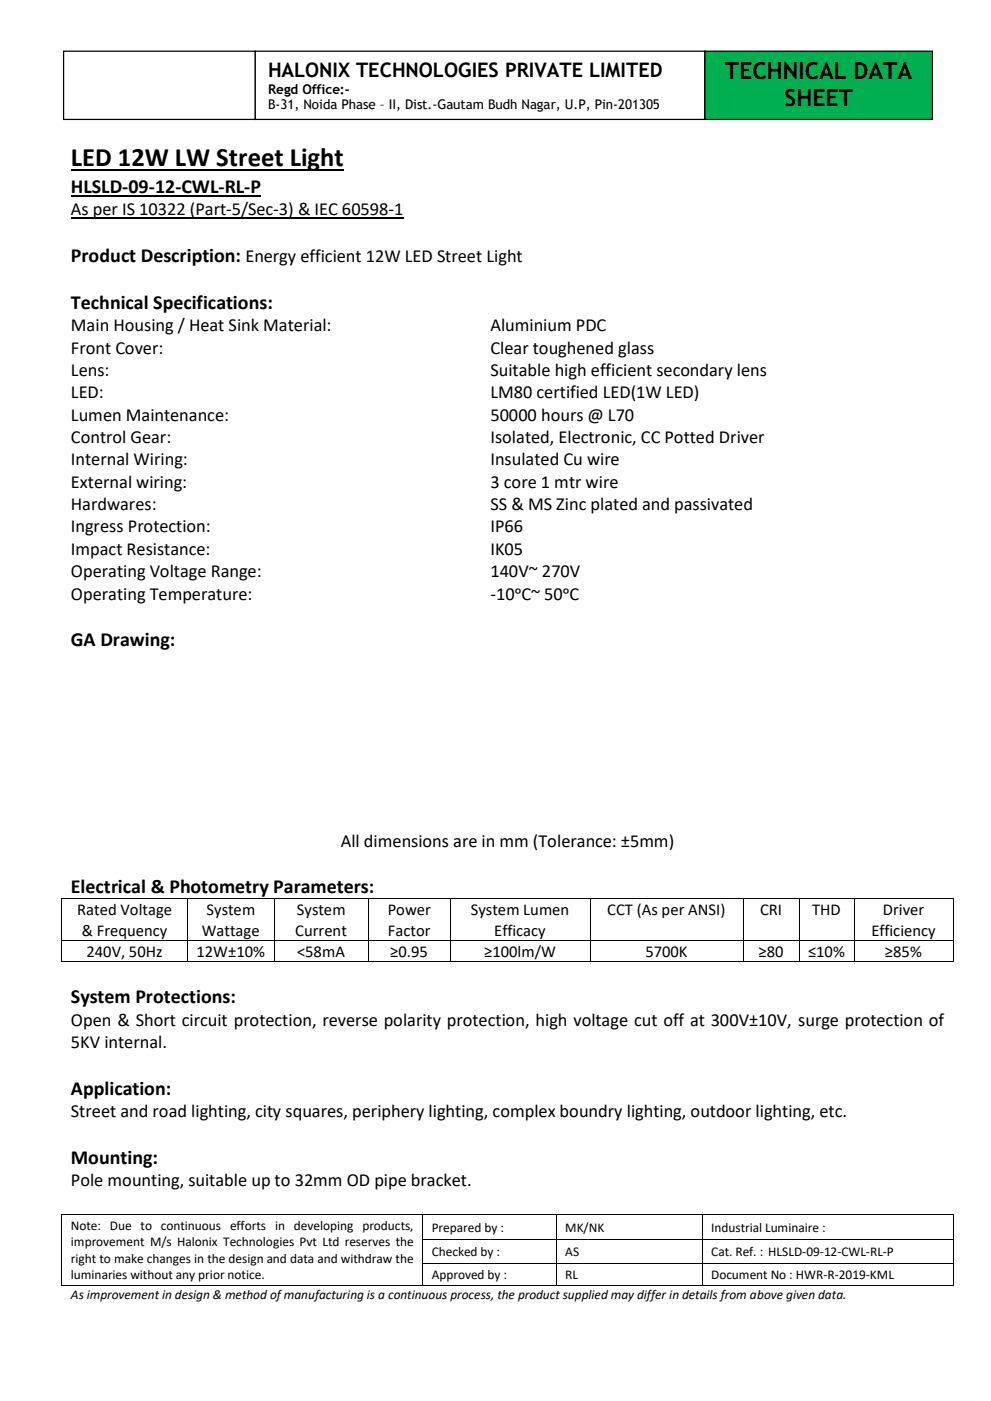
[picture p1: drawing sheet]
<svg xmlns="http://www.w3.org/2000/svg" width="210mm" height="297mm" viewBox="0 0 210 297" stroke-linecap="round" stroke-linejoin="round" font-family="sans-serif">
<defs><g id="words">
<text font-size="5.6" x="15" y="35.3">LED 12W LW Street Light</text>
<g font-size="5">
<text x="153.7" y="16.7">TECHNICAL DATA</text>
<text x="166.3" y="22.4">SHEET</text>
</g>
<g font-size="4.2">
<text x="56.8" y="16.3">HALONIX TECHNOLOGIES PRIVATE LIMITED</text>
<text x="15" y="40.9">HLSLD-09-12-CWL-RL-P</text>
<text x="15" y="55.5">Product Description: Energy efficient 12W LED Street Light</text>
<text x="15" y="65.4">Technical Specifications:</text>
<text x="15" y="136.9">GA Drawing:</text>
<text x="15" y="189.3">Electrical &amp; Photometry Parameters:</text>
<text x="15" y="212.6">System Protections:</text>
<text x="15" y="232">Application:</text>
<text x="15" y="246.7">Mounting:</text>
</g>
<g font-size="3.9">
<text x="15" y="45.6">As per IS 10322 (Part-5/Sec-3) &amp; IEC 60598-1</text>
<text x="15" y="70.2">Main Housing / Heat Sink Material:</text>
<text x="104" y="70.2">Aluminium PDC</text>
<text x="15" y="74.9">Front Cover:</text>
<text x="104" y="74.9">Clear toughened glass</text>
<text x="15" y="79.7">Lens:</text>
<text x="104" y="79.7">Suitable high efficient secondary lens</text>
<text x="15" y="84.4">LED:</text>
<text x="15" y="89.2">Lumen Maintenance:</text>
<text x="104" y="84.4">LM80 certified LED(1W LED)</text>
<text x="104" y="89.2">50000 hours @ L70</text>
<text x="15" y="93.9">Control Gear:</text>
<text x="104" y="93.9">Isolated, Electronic, CC Potted Driver</text>
<text x="15" y="98.6">Internal Wiring:</text>
<text x="104" y="98.6">Insulated Cu wire</text>
<text x="15" y="103.4">External wiring:</text>
<text x="104" y="103.4">3 core 1 mtr wire</text>
<text x="15" y="108.1">Hardwares:</text>
<text x="15" y="112.8">Ingress Protection:</text>
<text x="104" y="108.1">SS &amp; MS Zinc plated and passivated</text>
<text x="104" y="112.8">IP66</text>
<text x="15" y="117.6">Impact Resistance:</text>
<text x="104" y="117.6">IK05</text>
<text x="15" y="122.3">Operating Voltage Range:</text>
<text x="104" y="122.3">140V~ 270V</text>
<text x="15" y="127.1">Operating Temperature:</text>
<text x="104" y="127.1">-10ᵒC~ 50ᵒC</text>
<text x="72.2" y="179.4">All dimensions are in mm (Tolerance: ±5mm)</text>
<text x="15" y="217.4">Open &amp; Short circuit protection, reverse polarity protection, high voltage cut off at 300V±10V, surge protection of</text>
<text x="15" y="222.2">5KV internal.</text>
<text x="15" y="236.8">Street and road lighting, city squares, periphery lighting, complex boundry lighting, outdoor lighting, etc.</text>
<text x="15" y="251.5">Pole mounting, suitable up to 32mm OD pipe bracket.</text>
</g>
<g font-size="3.5">
<text x="16.4" y="194">Rated Voltage</text>
<text x="43.8" y="194">System</text>
<text x="62.9" y="194">System</text>
<text x="82.2" y="194">Power</text>
<text x="99.8" y="194">System Lumen</text>
<text x="128.7" y="194">CCT (As per ANSI)</text>
<text x="161.1" y="194">CRI</text>
<text x="172.2" y="194">THD</text>
<text x="187.2" y="194">Driver</text>
<text x="17.3" y="198.3">&amp; Frequency</text>
<text x="18.3" y="202.8">240V, 50Hz</text>
<text x="41.7" y="202.8">12W±10%</text>
<text x="42.8" y="198.3">Wattage</text>
<text x="62.6" y="198.3">Current</text>
<text x="63" y="202.8">&lt;58mA</text>
<text x="82.2" y="198.3">Factor</text>
<text x="82.7" y="202.8">≥0.95</text>
<text x="102.6" y="202.8">≥100lm/W</text>
<text x="104.8" y="198.3">Efficacy</text>
<text x="136.8" y="202.8">5700K</text>
<text x="160.8" y="202.8">≥80</text>
<text x="171.3" y="202.8">≤10%</text>
<text x="184.7" y="198.3">Efficiency</text>
<text x="187.6" y="202.8">≥85%</text>
</g>
<g font-size="2.8">
<text x="56.8" y="19.9">Regd Office:-</text>
<text x="56.8" y="23.2">B-31, Noida Phase – II, Dist.-Gautam Budh Nagar, U.P, Pin-201305</text>
<text x="15" y="260.7">Note: Due to continuous efforts in developing products,</text>
<text x="91.5" y="261">Prepared by :</text>
<text x="119.8" y="261">MK/NK</text>
<text x="150.7" y="261">Industrial Luminaire :</text>
<text x="15" y="264.2">improvement M/s Halonix Technologies Pvt Ltd reserves the</text>
<text x="15" y="267.6">right to make changes in the design and data and withdraw the</text>
<text x="91.5" y="266.2">Checked by :</text>
<text x="119.8" y="266.2">AS</text>
<text x="150.7" y="266.2">Cat. Ref. : HLSLD-09-12-CWL-RL-P</text>
<text x="15" y="271">luminaries without any prior notice.</text>
<text x="15" y="275.2">As improvement in design &amp; method of manufacturing is a continuous process, the product supplied may differ in details from above given data.</text>
<text x="91.5" y="271">Approved by :</text>
<text x="119.8" y="271">RL</text>
<text x="150.7" y="271">Document No : HWR-R-2019-KML</text>
</g>
</g></defs>
<path d="M15 36.1h57.9" fill="none" stroke="#000" stroke-width=".38"/>
<path d="M15 41.5h40.3" fill="none" stroke="#000" stroke-width=".3"/>
<path d="M15 46.2h70.5" fill="none" stroke="#000" stroke-width=".25"/>
<g fill="#000">
<path d="M13 190.4h.2v.2h-.2z" fill-rule="evenodd"/>
<path d="M13 190.4h.2v.2h-.2z" fill-rule="evenodd"/>
<path d="M13 199.2h.2v.2h-.2z" fill-rule="evenodd"/>
<path d="M39.7 190.4h.1v.2h-.1z" fill-rule="evenodd"/>
<path d="M39.7 199.2h.1v.2h-.1z" fill-rule="evenodd"/>
<path d="M58 190.4h.2v.2h-.2z" fill-rule="evenodd"/>
<path d="M58 199.2h.2v.2h-.2z" fill-rule="evenodd"/>
<path d="M78 190.4h.2v.2h-.2z" fill-rule="evenodd"/>
<path d="M78 199.2h.2v.2h-.2z" fill-rule="evenodd"/>
<path d="M95.4 190.4h.2v.2h-.2z" fill-rule="evenodd"/>
<path d="M95.4 199.2h.2v.2h-.2z" fill-rule="evenodd"/>
<path d="M125 190.4h.2v.2h-.2z" fill-rule="evenodd"/>
<path d="M125 199.2h.2v.2h-.2z" fill-rule="evenodd"/>
<path d="M157.5 190.4h.2v.2h-.2z" fill-rule="evenodd"/>
<path d="M157.5 199.2h.2v.2h-.2z" fill-rule="evenodd"/>
<path d="M169.3 190.4h.2v.2h-.2z" fill-rule="evenodd"/>
<path d="M169.3 199.2h.2v.2h-.2z" fill-rule="evenodd"/>
<path d="M181 190.4h.2v.2h-.2z" fill-rule="evenodd"/>
<path d="M181 199.2h.2v.2h-.2z" fill-rule="evenodd"/>
<path d="M201.9 190.4h.2v.2h-.2z" fill-rule="evenodd"/>
<path d="M201.9 190.4h.2v.2h-.2z" fill-rule="evenodd"/>
<path d="M201.9 199.2h.2v.2h-.2z" fill-rule="evenodd"/>
<path d="M13 203.7h.2v.2h-.2z" fill-rule="evenodd"/>
<path d="M13 203.7h.2v.2h-.2z" fill-rule="evenodd"/>
<path d="M39.7 203.7h.1v.2h-.1z" fill-rule="evenodd"/>
<path d="M58 203.7h.2v.2h-.2z" fill-rule="evenodd"/>
<path d="M78 203.7h.2v.2h-.2z" fill-rule="evenodd"/>
<path d="M95.4 203.7h.2v.2h-.2z" fill-rule="evenodd"/>
<path d="M125 203.7h.2v.2h-.2z" fill-rule="evenodd"/>
<path d="M157.5 203.7h.2v.2h-.2z" fill-rule="evenodd"/>
<path d="M169.3 203.7h.2v.2h-.2z" fill-rule="evenodd"/>
<path d="M181 203.7h.2v.2h-.2z" fill-rule="evenodd"/>
<path d="M201.9 203.7h.2v.2h-.2z" fill-rule="evenodd"/>
<path d="M201.9 203.7h.2v.2h-.2z" fill-rule="evenodd"/>
<path d="M13 257.3h.2v.2h-.2z" fill-rule="evenodd"/>
<path d="M13 257.3h.2v.2h-.2z" fill-rule="evenodd"/>
<path d="M89.6 257.3h.1v.2h-.1z" fill-rule="evenodd"/>
<path d="M117.9 257.3h.2v.2h-.2z" fill-rule="evenodd"/>
<path d="M148.8 257.3h.1v.2h-.1z" fill-rule="evenodd"/>
<path d="M201.9 257.3h.2v.2h-.2z" fill-rule="evenodd"/>
<path d="M201.9 257.3h.2v.2h-.2z" fill-rule="evenodd"/>
<path d="M13 262.7h.2v.1h-.2z" fill-rule="evenodd"/>
<path d="M13 267.6h.2v.2h-.2z" fill-rule="evenodd"/>
<path d="M13 272.4h.2v.1h-.2z" fill-rule="evenodd"/>
<path d="M13 272.4h.2v.1h-.2z" fill-rule="evenodd"/>
<path d="M89.6 262.7h.1v.1h-.1z" fill-rule="evenodd"/>
<path d="M89.6 267.6h.1v.2h-.1z" fill-rule="evenodd"/>
<path d="M89.6 272.4h.1v.1h-.1z" fill-rule="evenodd"/>
<path d="M117.9 262.7h.2v.1h-.2z" fill-rule="evenodd"/>
<path d="M117.9 267.6h.2v.2h-.2z" fill-rule="evenodd"/>
<path d="M117.9 272.4h.2v.1h-.2z" fill-rule="evenodd"/>
<path d="M148.8 262.7h.1v.1h-.1z" fill-rule="evenodd"/>
<path d="M148.8 267.6h.1v.2h-.1z" fill-rule="evenodd"/>
<path d="M148.8 272.4h.1v.1h-.1z" fill-rule="evenodd"/>
<path d="M201.9 262.7h.2v.1h-.2z" fill-rule="evenodd"/>
<path d="M201.9 267.6h.2v.2h-.2z" fill-rule="evenodd"/>
<path d="M201.9 272.4h.2v.1h-.2z" fill-rule="evenodd"/>
<path d="M201.9 272.4h.2v.1h-.2z" fill-rule="evenodd"/>
</g>
<g fill="none" stroke="#000" stroke-width=".21">
<path d="M13.1 190.6v8.6M13.1 199.4v4.3M13.2 190.5h26.5M13.2 199.3h26.5M39.8 190.6v8.6M39.8 199.4v4.3M39.8 190.5h18.2M39.8 199.3h18.2M58.1 190.6v8.6M58.1 199.4v4.3M58.2 190.5h19.8M58.2 199.3h19.8"/>
<path d="M78.1 190.6v8.6M78.1 199.4v4.3M78.2 190.5h17.2M78.2 199.3h17.2M95.5 190.6v8.6M95.5 199.4v4.3M95.6 190.5h29.4M95.6 199.3h29.4M125.1 190.6v8.6M125.1 199.4v4.3M125.2 190.5h32.3M125.2 199.3h32.3"/>
<path d="M157.6 190.6v8.6M157.6 199.4v4.3M157.7 190.5h11.6M157.7 199.3h11.6M169.4 190.6v8.6M169.4 199.4v4.3M169.5 190.5h11.5M169.5 199.3h11.5M181.1 190.6v8.6M181.1 199.4v4.3M181.2 190.5h20.7M181.2 199.3h20.7"/>
<path d="M202 190.6v8.6M202 199.4v4.3M13.2 203.8h26.5M39.8 203.8h18.2M58.2 203.8h19.8M78.2 203.8h17.2M95.6 203.8h29.4M125.2 203.8h32.3M157.7 203.8h11.6M169.5 203.8h11.5M181.2 203.8h20.7M13.1 257.5v5.2"/>
<path d="M13.2 257.4h76.4M89.6 257.5v5.2M89.7 257.4h28.2M118 257.5v5.2M118.1 257.4h30.7M148.8 257.5v5.2M148.9 257.4h53M202 257.5v5.2M13.1 262.8v4.8M13.1 267.8v4.6M13.2 272.5h76.4M89.6 262.8v4.8"/>
<path d="M89.6 267.8v4.6M89.7 262.8h28.2M89.7 267.7h28.2M89.7 272.5h28.2M118 262.8v4.8M118 267.8v4.6M118.1 262.8h30.7M118.1 267.7h30.7M118.1 272.5h30.7M148.8 262.8v4.8M148.8 267.8v4.6M148.9 262.8h53"/>
<path d="M148.9 267.7h53M148.9 272.5h53M202 262.8v4.8M202 267.8v4.6"/>
</g>
<path d="M149.4 10.8h48.2v14.5h-48.2z" fill-rule="evenodd" fill="#00b050"/>
<path d="M149.4 10.8h48.2v14.5h-48.2z" fill="none" stroke="#000" stroke-width=".26"/>
<path d="M13.5 10.8h40.6v14.5h-40.6z" fill-rule="evenodd" fill="#fff"/>
<path d="M13.5 10.8h40.6v14.5h-40.6z" fill="none" stroke="#000" stroke-width=".26"/>
<path d="M54.1 10.8h95.3v14.5h-95.3z" fill-rule="evenodd" fill="#fff"/>
<path d="M54.1 10.8h95.3v14.5h-95.3z" fill="none" stroke="#000" stroke-width=".26"/>
<use href="#words"/>
</svg>
